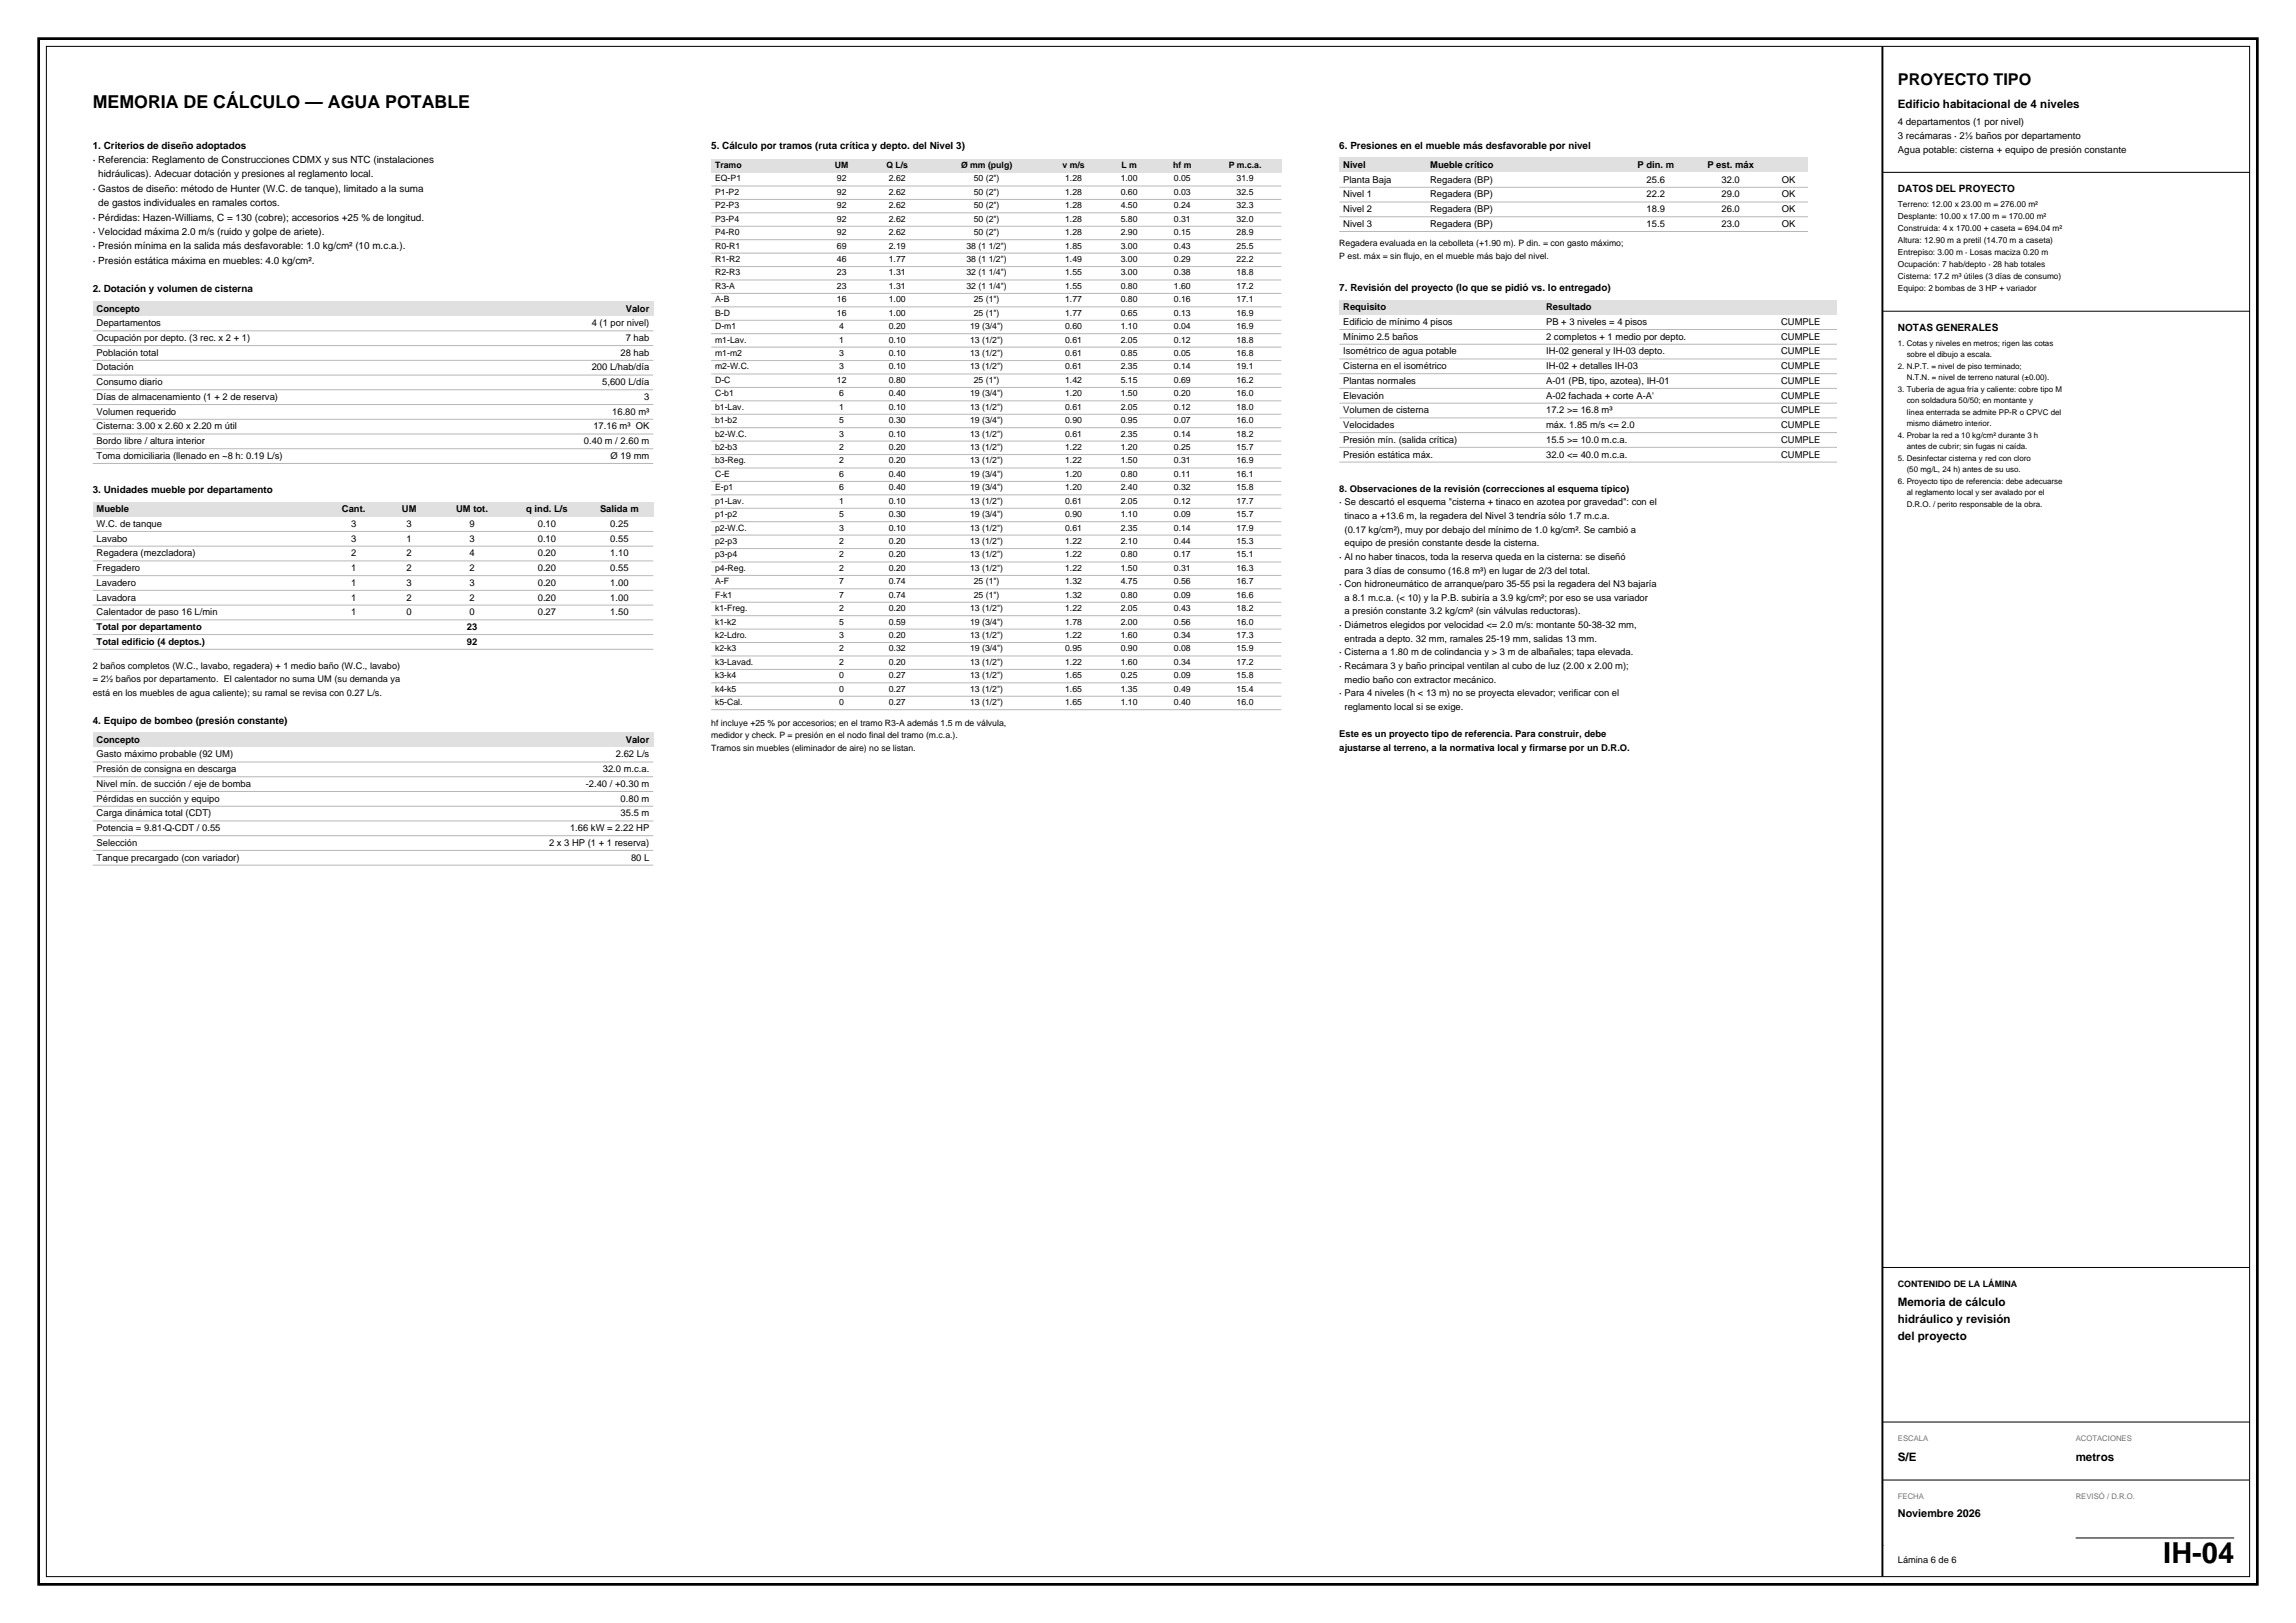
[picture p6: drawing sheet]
<svg xmlns="http://www.w3.org/2000/svg" width="594mm" height="420mm" viewBox="0 0 594 420" stroke-linecap="round" stroke-linejoin="round" font-family="sans-serif">
<defs><g id="words">
<text font-size="7.5" x="559.7" y="404.5">IH-04</text>
<text font-size="4.6" x="24" y="28">MEMORIA DE CÁLCULO — AGUA POTABLE</text>
<text font-size="4.2" x="491" y="22">PROYECTO TIPO</text>
<g font-size="3">
<text x="491" y="28">Edificio habitacional de 4 niveles</text>
<text x="491" y="338">Memoria de cálculo</text>
<text x="491" y="342.4">hidráulico y revisión</text>
<text x="491" y="346.8">del proyecto</text>
<text x="491" y="378">S/E</text>
<text x="537" y="378">metros</text>
</g>
<text font-size="2.8" x="491" y="392.5">Noviembre 2026</text>
<g font-size="2.6">
<text x="24" y="38.5">1. Criterios de diseño adoptados</text>
<text x="184" y="38.5">5. Cálculo por tramos (ruta crítica y depto. del Nivel 3)</text>
<text x="346.5" y="38.5">6. Presiones en el mueble más desfavorable por nivel</text>
<text x="24" y="42.2">· Referencia: Reglamento de Construcciones CDMX y sus NTC (instalaciones</text>
<text x="25.4" y="45.9">hidráulicas). Adecuar dotación y presiones al reglamento local.</text>
<text x="24" y="49.6">· Gastos de diseño: método de Hunter (W.C. de tanque), limitado a la suma</text>
<text x="25.4" y="53.4">de gastos individuales en ramales cortos.</text>
<text x="491" y="49.6">DATOS DEL PROYECTO</text>
<text x="24" y="57.1">· Pérdidas: Hazen-Williams, C = 130 (cobre); accesorios +25 % de longitud.</text>
<text x="24" y="60.8">· Velocidad máxima 2.0 m/s (ruido y golpe de ariete).</text>
<text x="24" y="64.5">· Presión mínima en la salida más desfavorable: 1.0 kg/cm² (10 m.c.a.).</text>
<text x="24" y="68.2">· Presión estática máxima en muebles: 4.0 kg/cm².</text>
<text x="24" y="75.7">2. Dotación y volumen de cisterna</text>
<text x="346.5" y="75.3">7. Revisión del proyecto (lo que se pidió vs. lo entregado)</text>
<text x="491" y="85.5">NOTAS GENERALES</text>
<text x="24" y="127.6">3. Unidades mueble por departamento</text>
<text x="24" y="187.2">4. Equipo de bombeo (presión constante)</text>
</g>
<g font-size="2.5">
<text x="491" y="32.4">4 departamentos (1 por nivel)</text>
<text x="491" y="36">3 recámaras · 2½ baños por departamento</text>
<text x="491" y="39.6">Agua potable: cisterna + equipo de presión constante</text>
</g>
<g font-size="2.4">
<text x="347.5" y="43.5">Nivel</text>
<text x="347.5" y="47.3">Planta Baja</text>
<text x="370" y="43.5">Mueble crítico</text>
<text x="370" y="47.3">Regadera (BP)</text>
<text x="423.6" y="43.5">P din. m</text>
<text x="426" y="47.3">25.6</text>
<text x="441.7" y="43.5">P est. máx</text>
<text x="445.4" y="47.3">32.0</text>
<text x="461" y="47.3">OK</text>
<text x="347.5" y="51.1">Nivel 1</text>
<text x="370" y="51.1">Regadera (BP)</text>
<text x="426" y="51.1">22.2</text>
<text x="445.4" y="51.1">29.0</text>
<text x="461" y="51.1">OK</text>
<text x="347.5" y="54.9">Nivel 2</text>
<text x="347.5" y="58.7">Nivel 3</text>
<text x="370" y="54.9">Regadera (BP)</text>
<text x="370" y="58.7">Regadera (BP)</text>
<text x="426" y="54.9">18.9</text>
<text x="426" y="58.7">15.5</text>
<text x="445.4" y="54.9">26.0</text>
<text x="445.4" y="58.7">23.0</text>
<text x="461" y="54.9">OK</text>
<text x="461" y="58.7">OK</text>
<text x="25" y="80.6">Concepto</text>
<text x="161.9" y="80.6">Valor</text>
<text x="347.5" y="80.3">Requisito</text>
<text x="400" y="80.3">Resultado</text>
<text x="25" y="84.4">Departamentos</text>
<text x="25" y="88.2">Ocupación por depto. (3 rec. x 2 + 1)</text>
<text x="153.1" y="84.4">4 (1 por nivel)</text>
<text x="161.9" y="88.2">7 hab</text>
<text x="347.5" y="84.1">Edificio de mínimo 4 pisos</text>
<text x="347.5" y="87.9">Mínimo 2.5 baños</text>
<text x="400" y="84.1">PB + 3 niveles = 4 pisos</text>
<text x="400" y="87.9">2 completos + 1 medio por depto.</text>
<text x="460.8" y="84.1">CUMPLE</text>
<text x="460.8" y="87.9">CUMPLE</text>
<text x="25" y="92.1">Población total</text>
<text x="25" y="95.9">Dotación</text>
<text x="153.1" y="95.9">200 L/hab/día</text>
<text x="160.5" y="92.1">28 hab</text>
<text x="347.5" y="91.7">Isométrico de agua potable</text>
<text x="347.5" y="95.5">Cisterna en el isométrico</text>
<text x="400" y="91.7">IH-02 general y IH-03 depto.</text>
<text x="400" y="95.5">IH-02 + detalles IH-03</text>
<text x="460.8" y="91.7">CUMPLE</text>
<text x="460.8" y="95.5">CUMPLE</text>
<text x="25" y="99.7">Consumo diario</text>
<text x="155.8" y="99.7">5,600 L/día</text>
<text x="347.5" y="99.3">Plantas normales</text>
<text x="400" y="99.3">A-01 (PB, tipo, azotea), IH-01</text>
<text x="460.8" y="99.3">CUMPLE</text>
<text x="25" y="103.5">Días de almacenamiento (1 + 2 de reserva)</text>
<text x="25" y="107.3">Volumen requerido</text>
<text x="158.4" y="107.3">16.80 m³</text>
<text x="166.6" y="103.5">3</text>
<text x="347.5" y="103.1">Elevación</text>
<text x="347.5" y="107">Volumen de cisterna</text>
<text x="400" y="103.1">A-02 fachada + corte A-A'</text>
<text x="400" y="107">17.2 &gt;= 16.8 m³</text>
<text x="460.8" y="103.1">CUMPLE</text>
<text x="460.8" y="107">CUMPLE</text>
<text x="25" y="111.1">Cisterna: 3.00 x 2.60 x 2.20 m útil</text>
<text x="153.5" y="111.1">17.16 m³ OK</text>
<text x="347.5" y="110.8">Velocidades</text>
<text x="400" y="110.8">máx. 1.85 m/s &lt;= 2.0</text>
<text x="460.8" y="110.8">CUMPLE</text>
<text x="25" y="114.9">Bordo libre / altura interior</text>
<text x="25" y="118.7">Toma domiciliaria (llenado en ~8 h: 0.19 L/s)</text>
<text x="151.1" y="114.9">0.40 m / 2.60 m</text>
<text x="158" y="118.7">Ø 19 mm</text>
<text x="347.5" y="114.6">Presión mín. (salida crítica)</text>
<text x="347.5" y="118.4">Presión estática máx.</text>
<text x="400" y="114.6">15.5 &gt;= 10.0 m.c.a.</text>
<text x="400" y="118.4">32.0 &lt;= 40.0 m.c.a.</text>
<text x="460.8" y="114.6">CUMPLE</text>
<text x="460.8" y="118.4">CUMPLE</text>
<text x="346.5" y="127.2">8. Observaciones de la revisión (correcciones al esquema típico)</text>
<text x="346.5" y="130.7">· Se descartó el esquema &quot;cisterna + tinaco en azotea por gravedad&quot;: con el</text>
<text x="25" y="132.5">Mueble</text>
<text x="25" y="136.3">W.C. de tanque</text>
<text x="88.5" y="132.5">Cant.</text>
<text x="90.8" y="136.3">3</text>
<text x="104" y="132.5">UM</text>
<text x="105.2" y="136.3">3</text>
<text x="118" y="132.5">UM tot.</text>
<text x="121.4" y="136.3">9</text>
<text x="136.1" y="132.5">q ind. L/s</text>
<text x="139.1" y="136.3">0.10</text>
<text x="155.2" y="132.5">Salida m</text>
<text x="157.9" y="136.3">0.25</text>
<text x="347.9" y="134.3">tinaco a +13.6 m, la regadera del Nivel 3 tendría sólo 1.7 m.c.a.</text>
<text x="347.9" y="137.8">(0.17 kg/cm²), muy por debajo del mínimo de 1.0 kg/cm². Se cambió a</text>
<text x="25" y="140.1">Lavabo</text>
<text x="25" y="144">Regadera (mezcladora)</text>
<text x="90.8" y="140.1">3</text>
<text x="90.8" y="144">2</text>
<text x="105.2" y="140.1">1</text>
<text x="105.2" y="144">2</text>
<text x="121.4" y="140.1">3</text>
<text x="121.4" y="144">4</text>
<text x="139.1" y="140.1">0.10</text>
<text x="139.1" y="144">0.20</text>
<text x="157.9" y="140.1">0.55</text>
<text x="157.9" y="144">1.10</text>
<text x="347.9" y="141.3">equipo de presión constante desde la cisterna.</text>
<text x="25" y="147.8">Fregadero</text>
<text x="90.8" y="147.8">1</text>
<text x="105.2" y="147.8">2</text>
<text x="121.4" y="147.8">2</text>
<text x="139.1" y="147.8">0.20</text>
<text x="157.9" y="147.8">0.55</text>
<text x="346.5" y="144.9">· Al no haber tinacos, toda la reserva queda en la cisterna: se diseñó</text>
<text x="347.9" y="148.4">para 3 días de consumo (16.8 m³) en lugar de 2/3 del total.</text>
<text x="25" y="151.6">Lavadero</text>
<text x="25" y="155.4">Lavadora</text>
<text x="90.8" y="151.6">1</text>
<text x="90.8" y="155.4">1</text>
<text x="105.2" y="151.6">3</text>
<text x="105.2" y="155.4">2</text>
<text x="121.4" y="151.6">3</text>
<text x="121.4" y="155.4">2</text>
<text x="139.1" y="151.6">0.20</text>
<text x="139.1" y="155.4">0.20</text>
<text x="157.9" y="151.6">1.00</text>
<text x="157.9" y="155.4">1.00</text>
<text x="346.5" y="151.9">· Con hidroneumático de arranque/paro 35-55 psi la regadera del N3 bajaría</text>
<text x="347.9" y="155.5">a 8.1 m.c.a. (&lt; 10) y la P.B. subiría a 3.9 kg/cm²; por eso se usa variador</text>
<text x="25" y="159.2">Calentador de paso 16 L/min</text>
<text x="90.8" y="159.2">1</text>
<text x="105.2" y="159.2">0</text>
<text x="121.4" y="159.2">0</text>
<text x="139.1" y="159.2">0.27</text>
<text x="157.9" y="159.2">1.50</text>
<text x="347.9" y="159">a presión constante 3.2 kg/cm² (sin válvulas reductoras).</text>
<text x="25" y="163">Total por departamento</text>
<text x="25" y="166.8">Total edificio (4 deptos.)</text>
<text x="120.8" y="163">23</text>
<text x="120.8" y="166.8">92</text>
<text x="346.5" y="162.5">· Diámetros elegidos por velocidad &lt;= 2.0 m/s: montante 50-38-32 mm,</text>
<text x="347.9" y="166.1">entrada a depto. 32 mm, ramales 25-19 mm, salidas 13 mm.</text>
<text x="24" y="173.1">2 baños completos (W.C., lavabo, regadera) + 1 medio baño (W.C., lavabo)</text>
<text x="346.5" y="169.6">· Cisterna a 1.80 m de colindancia y &gt; 3 m de albañales; tapa elevada.</text>
<text x="346.5" y="173.2">· Recámara 3 y baño principal ventilan al cubo de luz (2.00 x 2.00 m);</text>
<text x="24" y="176.6">= 2½ baños por departamento. El calentador no suma UM (su demanda ya</text>
<text x="347.9" y="176.7">medio baño con extractor mecánico.</text>
<text x="24" y="180">está en los muebles de agua caliente); su ramal se revisa con 0.27 L/s.</text>
<text x="346.5" y="180.2">· Para 4 niveles (h &lt; 13 m) no se proyecta elevador; verificar con el</text>
<text x="347.9" y="183.8">reglamento local si se exige.</text>
<text x="346.5" y="190.8">Este es un proyecto tipo de referencia. Para construir, debe</text>
<text x="25" y="192.2">Concepto</text>
<text x="25" y="196">Gasto máximo probable (92 UM)</text>
<text x="159.3" y="196">2.62 L/s</text>
<text x="161.9" y="192.2">Valor</text>
<text x="346.5" y="194.4">ajustarse al terreno, a la normativa local y firmarse por un D.R.O.</text>
<text x="25" y="199.8">Presión de consigna en descarga</text>
<text x="25" y="203.6">Nivel mín. de succión / eje de bomba</text>
<text x="151.5" y="203.6">-2.40 / +0.30 m</text>
<text x="155.9" y="199.8">32.0 m.c.a.</text>
<text x="25" y="207.4">Pérdidas en succión y equipo</text>
<text x="160.5" y="207.4">0.80 m</text>
<text x="25" y="211.3">Carga dinámica total (CDT)</text>
<text x="25" y="215.1">Potencia = 9.81·Q·CDT / 0.55</text>
<text x="147.5" y="215.1">1.66 kW = 2.22 HP</text>
<text x="160.5" y="211.3">35.5 m</text>
<text x="25" y="218.9">Selección</text>
<text x="142.1" y="218.9">2 x 3 HP (1 + 1 reserva)</text>
<text x="25" y="222.7">Tanque precargado (con variador)</text>
<text x="163.3" y="222.7">80 L</text>
<text x="491" y="404.5">Lámina 6 de 6</text>
</g>
<g font-size="2.3">
<text x="185" y="43.5">Tramo</text>
<text x="185" y="46.9">EQ-P1</text>
<text x="216" y="43.5">UM</text>
<text x="216.5" y="46.9">92</text>
<text x="229.3" y="43.5">Q L/s</text>
<text x="229.9" y="46.9">2.62</text>
<text x="248.6" y="43.5">Ø mm (pulg)</text>
<text x="251.9" y="46.9">50 (2&quot;)</text>
<text x="274.9" y="43.5">v m/s</text>
<text x="275.6" y="46.9">1.28</text>
<text x="289.9" y="46.9">1.00</text>
<text x="290.1" y="43.5">L m</text>
<text x="303.5" y="43.5">hf m</text>
<text x="303.7" y="46.9">0.05</text>
<text x="317.9" y="43.5">P m.c.a.</text>
<text x="319.9" y="46.9">31.9</text>
<text x="185" y="50.4">P1-P2</text>
<text x="185" y="53.9">P2-P3</text>
<text x="216.5" y="50.4">92</text>
<text x="216.5" y="53.9">92</text>
<text x="229.9" y="50.4">2.62</text>
<text x="229.9" y="53.9">2.62</text>
<text x="251.9" y="50.4">50 (2&quot;)</text>
<text x="251.9" y="53.9">50 (2&quot;)</text>
<text x="275.6" y="50.4">1.28</text>
<text x="275.6" y="53.9">1.28</text>
<text x="289.9" y="50.4">0.60</text>
<text x="289.9" y="53.9">4.50</text>
<text x="303.7" y="50.4">0.03</text>
<text x="303.7" y="53.9">0.24</text>
<text x="319.9" y="50.4">32.5</text>
<text x="319.9" y="53.9">32.3</text>
<text x="185" y="57.4">P3-P4</text>
<text x="216.5" y="57.4">92</text>
<text x="229.9" y="57.4">2.62</text>
<text x="251.9" y="57.4">50 (2&quot;)</text>
<text x="275.6" y="57.4">1.28</text>
<text x="289.9" y="57.4">5.80</text>
<text x="303.7" y="57.4">0.31</text>
<text x="319.9" y="57.4">32.0</text>
<text x="185" y="60.8">P4-R0</text>
<text x="185" y="64.3">R0-R1</text>
<text x="216.5" y="60.8">92</text>
<text x="216.5" y="64.3">69</text>
<text x="229.9" y="60.8">2.62</text>
<text x="229.9" y="64.3">2.19</text>
<text x="250" y="64.3">38 (1 1/2&quot;)</text>
<text x="251.9" y="60.8">50 (2&quot;)</text>
<text x="275.6" y="60.8">1.28</text>
<text x="275.6" y="64.3">1.85</text>
<text x="289.9" y="60.8">2.90</text>
<text x="289.9" y="64.3">3.00</text>
<text x="303.7" y="60.8">0.15</text>
<text x="303.7" y="64.3">0.43</text>
<text x="319.9" y="60.8">28.9</text>
<text x="319.9" y="64.3">25.5</text>
<text x="346.5" y="63.8">Regadera evaluada en la cebolleta (+1.90 m). P din. = con gasto máximo;</text>
<text x="185" y="67.8">R1-R2</text>
<text x="185" y="71.3">R2-R3</text>
<text x="216.5" y="67.8">46</text>
<text x="216.5" y="71.3">23</text>
<text x="229.9" y="67.8">1.77</text>
<text x="229.9" y="71.3">1.31</text>
<text x="250" y="67.8">38 (1 1/2&quot;)</text>
<text x="250" y="71.3">32 (1 1/4&quot;)</text>
<text x="275.6" y="67.8">1.49</text>
<text x="275.6" y="71.3">1.55</text>
<text x="289.9" y="67.8">3.00</text>
<text x="289.9" y="71.3">3.00</text>
<text x="303.7" y="67.8">0.29</text>
<text x="303.7" y="71.3">0.38</text>
<text x="319.9" y="67.8">22.2</text>
<text x="319.9" y="71.3">18.8</text>
<text x="346.5" y="67">P est. máx = sin flujo, en el mueble más bajo del nivel.</text>
<text x="185" y="74.7">R3-A</text>
<text x="216.5" y="74.7">23</text>
<text x="229.9" y="74.7">1.31</text>
<text x="250" y="74.7">32 (1 1/4&quot;)</text>
<text x="275.6" y="74.7">1.55</text>
<text x="289.9" y="74.7">0.80</text>
<text x="303.7" y="74.7">1.60</text>
<text x="319.9" y="74.7">17.2</text>
<text x="185" y="78.2">A-B</text>
<text x="185" y="81.7">B-D</text>
<text x="216.5" y="78.2">16</text>
<text x="216.5" y="81.7">16</text>
<text x="229.9" y="78.2">1.00</text>
<text x="229.9" y="81.7">1.00</text>
<text x="251.9" y="78.2">25 (1&quot;)</text>
<text x="251.9" y="81.7">25 (1&quot;)</text>
<text x="275.6" y="78.2">1.77</text>
<text x="275.6" y="81.7">1.77</text>
<text x="289.9" y="78.2">0.80</text>
<text x="289.9" y="81.7">0.65</text>
<text x="303.7" y="78.2">0.16</text>
<text x="303.7" y="81.7">0.13</text>
<text x="319.9" y="78.2">17.1</text>
<text x="319.9" y="81.7">16.9</text>
<text x="185" y="85.2">D-m1</text>
<text x="185" y="88.6">m1-Lav.</text>
<text x="217.1" y="85.2">4</text>
<text x="217.1" y="88.6">1</text>
<text x="229.9" y="85.2">0.20</text>
<text x="229.9" y="88.6">0.10</text>
<text x="251" y="85.2">19 (3/4&quot;)</text>
<text x="251" y="88.6">13 (1/2&quot;)</text>
<text x="275.6" y="85.2">0.60</text>
<text x="275.6" y="88.6">0.61</text>
<text x="289.9" y="85.2">1.10</text>
<text x="289.9" y="88.6">2.05</text>
<text x="303.7" y="85.2">0.04</text>
<text x="303.7" y="88.6">0.12</text>
<text x="319.9" y="85.2">16.9</text>
<text x="319.9" y="88.6">18.8</text>
<text x="185" y="92.1">m1-m2</text>
<text x="185" y="95.6">m2-W.C.</text>
<text x="217.1" y="92.1">3</text>
<text x="217.1" y="95.6">3</text>
<text x="229.9" y="92.1">0.10</text>
<text x="229.9" y="95.6">0.10</text>
<text x="251" y="92.1">13 (1/2&quot;)</text>
<text x="251" y="95.6">13 (1/2&quot;)</text>
<text x="275.6" y="92.1">0.61</text>
<text x="275.6" y="95.6">0.61</text>
<text x="289.9" y="92.1">0.85</text>
<text x="289.9" y="95.6">2.35</text>
<text x="303.7" y="92.1">0.05</text>
<text x="303.7" y="95.6">0.14</text>
<text x="319.9" y="92.1">16.8</text>
<text x="319.9" y="95.6">19.1</text>
<text x="185" y="99.1">D-C</text>
<text x="216.5" y="99.1">12</text>
<text x="229.9" y="99.1">0.80</text>
<text x="251.9" y="99.1">25 (1&quot;)</text>
<text x="275.6" y="99.1">1.42</text>
<text x="289.9" y="99.1">5.15</text>
<text x="303.7" y="99.1">0.69</text>
<text x="319.9" y="99.1">16.2</text>
<text x="185" y="102.5">C-b1</text>
<text x="185" y="106">b1-Lav.</text>
<text x="217.1" y="102.5">6</text>
<text x="217.1" y="106">1</text>
<text x="229.9" y="102.5">0.40</text>
<text x="229.9" y="106">0.10</text>
<text x="251" y="102.5">19 (3/4&quot;)</text>
<text x="251" y="106">13 (1/2&quot;)</text>
<text x="275.6" y="102.5">1.20</text>
<text x="275.6" y="106">0.61</text>
<text x="289.9" y="102.5">1.50</text>
<text x="289.9" y="106">2.05</text>
<text x="303.7" y="102.5">0.20</text>
<text x="303.7" y="106">0.12</text>
<text x="319.9" y="102.5">16.0</text>
<text x="319.9" y="106">18.0</text>
<text x="185" y="109.5">b1-b2</text>
<text x="185" y="113">b2-W.C.</text>
<text x="217.1" y="109.5">5</text>
<text x="217.1" y="113">3</text>
<text x="229.9" y="109.5">0.30</text>
<text x="229.9" y="113">0.10</text>
<text x="251" y="109.5">19 (3/4&quot;)</text>
<text x="251" y="113">13 (1/2&quot;)</text>
<text x="275.6" y="109.5">0.90</text>
<text x="275.6" y="113">0.61</text>
<text x="289.9" y="109.5">0.95</text>
<text x="289.9" y="113">2.35</text>
<text x="303.7" y="109.5">0.07</text>
<text x="303.7" y="113">0.14</text>
<text x="319.9" y="109.5">16.0</text>
<text x="319.9" y="113">18.2</text>
<text x="185" y="116.4">b2-b3</text>
<text x="185" y="119.9">b3-Reg.</text>
<text x="217.1" y="116.4">2</text>
<text x="217.1" y="119.9">2</text>
<text x="229.9" y="116.4">0.20</text>
<text x="229.9" y="119.9">0.20</text>
<text x="251" y="116.4">13 (1/2&quot;)</text>
<text x="251" y="119.9">13 (1/2&quot;)</text>
<text x="275.6" y="116.4">1.22</text>
<text x="275.6" y="119.9">1.22</text>
<text x="289.9" y="116.4">1.20</text>
<text x="289.9" y="119.9">1.50</text>
<text x="303.7" y="116.4">0.25</text>
<text x="303.7" y="119.9">0.31</text>
<text x="319.9" y="116.4">15.7</text>
<text x="319.9" y="119.9">16.9</text>
<text x="185" y="123.4">C-E</text>
<text x="217.1" y="123.4">6</text>
<text x="229.9" y="123.4">0.40</text>
<text x="251" y="123.4">19 (3/4&quot;)</text>
<text x="275.6" y="123.4">1.20</text>
<text x="289.9" y="123.4">0.80</text>
<text x="303.7" y="123.4">0.11</text>
<text x="319.9" y="123.4">16.1</text>
<text x="185" y="126.9">E-p1</text>
<text x="185" y="130.3">p1-Lav.</text>
<text x="217.1" y="126.9">6</text>
<text x="217.1" y="130.3">1</text>
<text x="229.9" y="126.9">0.40</text>
<text x="229.9" y="130.3">0.10</text>
<text x="251" y="126.9">19 (3/4&quot;)</text>
<text x="251" y="130.3">13 (1/2&quot;)</text>
<text x="275.6" y="126.9">1.20</text>
<text x="275.6" y="130.3">0.61</text>
<text x="289.9" y="126.9">2.40</text>
<text x="289.9" y="130.3">2.05</text>
<text x="303.7" y="126.9">0.32</text>
<text x="303.7" y="130.3">0.12</text>
<text x="319.9" y="126.9">15.8</text>
<text x="319.9" y="130.3">17.7</text>
<text x="185" y="133.8">p1-p2</text>
<text x="185" y="137.3">p2-W.C.</text>
<text x="217.1" y="133.8">5</text>
<text x="217.1" y="137.3">3</text>
<text x="229.9" y="133.8">0.30</text>
<text x="229.9" y="137.3">0.10</text>
<text x="251" y="133.8">19 (3/4&quot;)</text>
<text x="251" y="137.3">13 (1/2&quot;)</text>
<text x="275.6" y="133.8">0.90</text>
<text x="275.6" y="137.3">0.61</text>
<text x="289.9" y="133.8">1.10</text>
<text x="289.9" y="137.3">2.35</text>
<text x="303.7" y="133.8">0.09</text>
<text x="303.7" y="137.3">0.14</text>
<text x="319.9" y="133.8">15.7</text>
<text x="319.9" y="137.3">17.9</text>
<text x="185" y="140.8">p2-p3</text>
<text x="217.1" y="140.8">2</text>
<text x="229.9" y="140.8">0.20</text>
<text x="251" y="140.8">13 (1/2&quot;)</text>
<text x="275.6" y="140.8">1.22</text>
<text x="289.9" y="140.8">2.10</text>
<text x="303.7" y="140.8">0.44</text>
<text x="319.9" y="140.8">15.3</text>
<text x="185" y="144.2">p3-p4</text>
<text x="185" y="147.7">p4-Reg.</text>
<text x="217.1" y="144.2">2</text>
<text x="217.1" y="147.7">2</text>
<text x="229.9" y="144.2">0.20</text>
<text x="229.9" y="147.7">0.20</text>
<text x="251" y="144.2">13 (1/2&quot;)</text>
<text x="251" y="147.7">13 (1/2&quot;)</text>
<text x="275.6" y="144.2">1.22</text>
<text x="275.6" y="147.7">1.22</text>
<text x="289.9" y="144.2">0.80</text>
<text x="289.9" y="147.7">1.50</text>
<text x="303.7" y="144.2">0.17</text>
<text x="303.7" y="147.7">0.31</text>
<text x="319.9" y="144.2">15.1</text>
<text x="319.9" y="147.7">16.3</text>
<text x="185" y="151.2">A-F</text>
<text x="185" y="154.7">F-k1</text>
<text x="217.1" y="151.2">7</text>
<text x="217.1" y="154.7">7</text>
<text x="229.9" y="151.2">0.74</text>
<text x="229.9" y="154.7">0.74</text>
<text x="251.9" y="151.2">25 (1&quot;)</text>
<text x="251.9" y="154.7">25 (1&quot;)</text>
<text x="275.6" y="151.2">1.32</text>
<text x="275.6" y="154.7">1.32</text>
<text x="289.9" y="151.2">4.75</text>
<text x="289.9" y="154.7">0.80</text>
<text x="303.7" y="151.2">0.56</text>
<text x="303.7" y="154.7">0.09</text>
<text x="319.9" y="151.2">16.7</text>
<text x="319.9" y="154.7">16.6</text>
<text x="185" y="158.1">k1-Freg.</text>
<text x="185" y="161.6">k1-k2</text>
<text x="217.1" y="158.1">2</text>
<text x="217.1" y="161.6">5</text>
<text x="229.9" y="158.1">0.20</text>
<text x="229.9" y="161.6">0.59</text>
<text x="251" y="158.1">13 (1/2&quot;)</text>
<text x="251" y="161.6">19 (3/4&quot;)</text>
<text x="275.6" y="158.1">1.22</text>
<text x="275.6" y="161.6">1.78</text>
<text x="289.9" y="158.1">2.05</text>
<text x="289.9" y="161.6">2.00</text>
<text x="303.7" y="158.1">0.43</text>
<text x="303.7" y="161.6">0.56</text>
<text x="319.9" y="158.1">18.2</text>
<text x="319.9" y="161.6">16.0</text>
<text x="185" y="165.1">k2-Ldro.</text>
<text x="217.1" y="165.1">3</text>
<text x="229.9" y="165.1">0.20</text>
<text x="251" y="165.1">13 (1/2&quot;)</text>
<text x="275.6" y="165.1">1.22</text>
<text x="289.9" y="165.1">1.60</text>
<text x="303.7" y="165.1">0.34</text>
<text x="319.9" y="165.1">17.3</text>
<text x="185" y="168.6">k2-k3</text>
<text x="185" y="172">k3-Lavad.</text>
<text x="217.1" y="168.6">2</text>
<text x="217.1" y="172">2</text>
<text x="229.9" y="168.6">0.32</text>
<text x="229.9" y="172">0.20</text>
<text x="251" y="168.6">19 (3/4&quot;)</text>
<text x="251" y="172">13 (1/2&quot;)</text>
<text x="275.6" y="168.6">0.95</text>
<text x="275.6" y="172">1.22</text>
<text x="289.9" y="168.6">0.90</text>
<text x="289.9" y="172">1.60</text>
<text x="303.7" y="168.6">0.08</text>
<text x="303.7" y="172">0.34</text>
<text x="319.9" y="168.6">15.9</text>
<text x="319.9" y="172">17.2</text>
<text x="185" y="175.5">k3-k4</text>
<text x="185" y="179">k4-k5</text>
<text x="217.1" y="175.5">0</text>
<text x="217.1" y="179">0</text>
<text x="229.9" y="175.5">0.27</text>
<text x="229.9" y="179">0.27</text>
<text x="251" y="175.5">13 (1/2&quot;)</text>
<text x="251" y="179">13 (1/2&quot;)</text>
<text x="275.6" y="175.5">1.65</text>
<text x="275.6" y="179">1.65</text>
<text x="289.9" y="175.5">0.25</text>
<text x="289.9" y="179">1.35</text>
<text x="303.7" y="175.5">0.09</text>
<text x="303.7" y="179">0.49</text>
<text x="319.9" y="175.5">15.8</text>
<text x="319.9" y="179">15.4</text>
<text x="185" y="182.5">k5-Cal.</text>
<text x="217.1" y="182.5">0</text>
<text x="229.9" y="182.5">0.27</text>
<text x="251" y="182.5">13 (1/2&quot;)</text>
<text x="275.6" y="182.5">1.65</text>
<text x="289.9" y="182.5">1.10</text>
<text x="303.7" y="182.5">0.40</text>
<text x="319.9" y="182.5">16.0</text>
<text x="184" y="187.8">hf incluye +25 % por accesorios; en el tramo R3-A además 1.5 m de válvula,</text>
<text x="184" y="191.1">medidor y check. P = presión en el nodo final del tramo (m.c.a.).</text>
<text x="184" y="194.3">Tramos sin muebles (eliminador de aire) no se listan.</text>
<text x="491" y="333">CONTENIDO DE LA LÁMINA</text>
</g>
<g font-size="2.2">
<text x="491" y="53.6">Terreno: 12.00 x 23.00 m = 276.00 m²</text>
<text x="491" y="56.7">Desplante: 10.00 x 17.00 m = 170.00 m²</text>
<text x="491" y="59.8">Construida: 4 x 170.00 + caseta = 694.04 m²</text>
<text x="491" y="63">Altura: 12.90 m a pretil (14.70 m a caseta)</text>
<text x="491" y="66.1">Entrepiso: 3.00 m · Losas maciza 0.20 m</text>
<text x="491" y="69.2">Ocupación: 7 hab/depto · 28 hab totales</text>
<text x="491" y="72.3">Cisterna: 17.2 m³ útiles (3 días de consumo)</text>
<text x="491" y="75.4">Equipo: 2 bombas de 3 HP + variador</text>
</g>
<g font-size="2.1">
<text x="491" y="89.5">1. Cotas y niveles en metros; rigen las cotas</text>
<text x="491" y="95.5">2. N.P.T. = nivel de piso terminado;</text>
<text x="493.3" y="92.5">sobre el dibujo a escala.</text>
<text x="491" y="101.4">3. Tubería de agua fría y caliente: cobre tipo M</text>
<text x="493.3" y="98.5">N.T.N. = nivel de terreno natural (±0.00).</text>
<text x="493.3" y="104.4">con soldadura 50/50; en montante y</text>
<text x="493.3" y="107.4">línea enterrada se admite PP-R o CPVC del</text>
<text x="491" y="113.3">4. Probar la red a 10 kg/cm² durante 3 h</text>
<text x="493.3" y="110.3">mismo diámetro interior.</text>
<text x="491" y="119.3">5. Desinfectar cisterna y red con cloro</text>
<text x="493.3" y="116.3">antes de cubrir; sin fugas ni caída.</text>
<text x="491" y="125.2">6. Proyecto tipo de referencia: debe adecuarse</text>
<text x="493.3" y="122.2">(50 mg/L, 24 h) antes de su uso.</text>
<text x="493.3" y="128.2">al reglamento local y ser avalado por el</text>
<text x="493.3" y="131.2">D.R.O. / perito responsable de la obra.</text>
</g>
<g font-size="2" fill="#737373">
<text x="491" y="373">ESCALA</text>
<text x="537" y="373">ACOTACIONES</text>
<text x="491" y="388">FECHA</text>
<text x="537" y="388">REVISÓ / D.R.O.</text>
</g>
</g></defs>
<path d="M10 10h574v400h-574z" fill="none" stroke="#000" stroke-width=".7" stroke-linecap="butt"/>
<path d="M12 12h570v396h-570zM487 44.6h95M487 80.5h95M487 328h95M487 368h95M487 400h.1M487 383h95M537 398h41" fill="none" stroke="#000" stroke-width=".26"/>
<path d="M487 12v396" fill="none" stroke="#000" stroke-width=".5"/>
<path d="M24 77.9h145v3.8h-145z" fill-rule="evenodd" fill="#e0e0e0"/>
<path d="M24 85.6h145M24 89.4h145M24 93.2h145M24 97.1h145M24 100.9h145M24 104.7h145M24 108.5h145M24 112.3h145M24 116.1h145M24 119.9h145" fill="none" stroke="#b8b8b8" stroke-width=".26"/>
<path d="M24 129.8h145v3.8h-145z" fill-rule="evenodd" fill="#e0e0e0"/>
<path d="M24 137.5h145M24 141.3h145M24 145.1h145M24 149h145M24 152.8h145M24 156.6h145M24 160.4h145M24 164.2h145M24 168h145" fill="none" stroke="#b8b8b8" stroke-width=".26"/>
<path d="M24 189.5h145v3.8h-145z" fill-rule="evenodd" fill="#e0e0e0"/>
<path d="M24 197.2h145M24 201h145M24 204.8h145M24 208.6h145M24 212.4h145M24 216.3h145M24 220.1h145M24 223.9h145" fill="none" stroke="#b8b8b8" stroke-width=".26"/>
<path d="M184 41.1h147.5v3.5h-147.5z" fill-rule="evenodd" fill="#e0e0e0"/>
<g fill="none" stroke="#b8b8b8" stroke-width=".26">
<path d="M184 48.1h147.5M184 51.6h147.5M184 55.1h147.5M184 58.6h147.5M184 62h147.5M184 65.5h147.5M184 69h147.5M184 72.5h147.5M184 75.9h147.5M184 79.4h147.5M184 82.9h147.5M184 86.4h147.5"/>
<path d="M184 89.8h147.5M184 93.3h147.5M184 96.8h147.5M184 100.3h147.5M184 103.7h147.5M184 107.2h147.5M184 110.7h147.5M184 114.2h147.5M184 117.6h147.5M184 121.1h147.5M184 124.6h147.5M184 128.1h147.5"/>
<path d="M184 131.5h147.5M184 135h147.5M184 138.5h147.5M184 142h147.5M184 145.4h147.5M184 148.9h147.5M184 152.4h147.5M184 155.9h147.5M184 159.3h147.5M184 162.8h147.5M184 166.3h147.5M184 169.8h147.5"/>
<path d="M184 173.2h147.5M184 176.7h147.5M184 180.2h147.5M184 183.7h147.5"/>
</g>
<path d="M346.5 40.8h121.3v3.8h-121.3z" fill-rule="evenodd" fill="#e0e0e0"/>
<path d="M346.5 48.5h121.3M346.5 52.3h121.3M346.5 56.1h121.3M346.5 59.9h121.3" fill="none" stroke="#b8b8b8" stroke-width=".26"/>
<path d="M346.5 77.6h128.8v3.8h-128.8z" fill-rule="evenodd" fill="#e0e0e0"/>
<path d="M346.5 85.3h128.8M346.5 89.1h128.8M346.5 92.9h128.8M346.5 96.7h128.8M346.5 100.5h128.8M346.5 104.3h128.8M346.5 108.1h128.8M346.5 112h128.8M346.5 115.8h128.8M346.5 119.6h128.8" fill="none" stroke="#b8b8b8" stroke-width=".26"/>
<use href="#words"/>
</svg>
